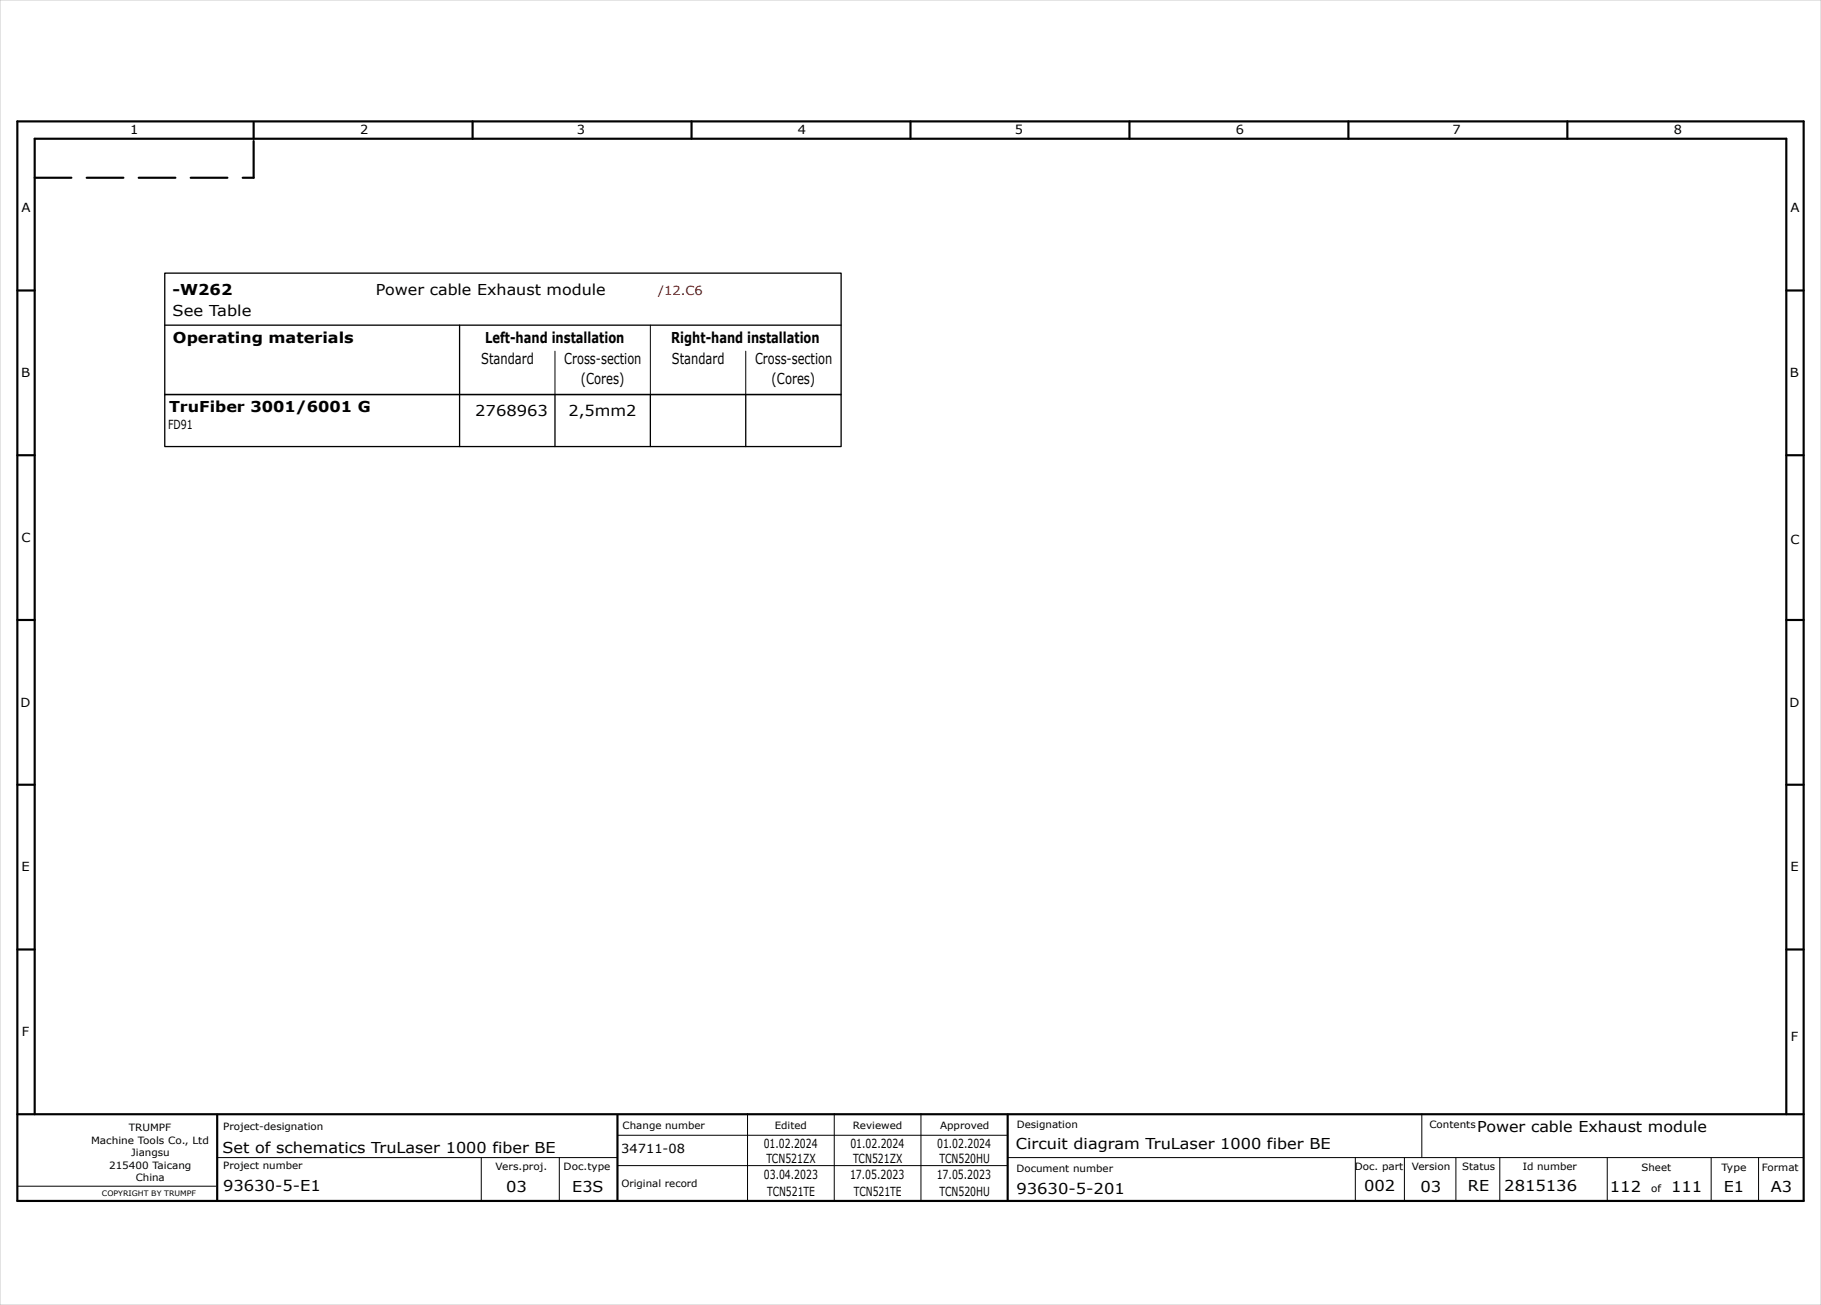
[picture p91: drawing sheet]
<svg xmlns="http://www.w3.org/2000/svg" width="420mm" height="301mm" viewBox="0 0 420 301" stroke-linecap="round" stroke-linejoin="round" font-family="sans-serif">
<defs><g id="words">
<g font-size="3.5">
<text x="39.8" y="68">-W262</text>
<text x="86.7" y="68">Power cable Exhaust module</text>
<text x="39.8" y="73">See Table</text>
<text x="39.9" y="79">Operating materials</text>
<text x="111" y="84">Standard</text>
<text x="111.9" y="79">Left-hand installation</text>
<text x="130.1" y="84">Cross-section</text>
<text x="154.8" y="79">Right-hand installation</text>
<text x="155" y="84">Standard</text>
<text x="174.1" y="84">Cross-section</text>
<text x="134" y="88.5">(Cores)</text>
<text x="178" y="88.5">(Cores)</text>
<text x="39" y="95">TruFiber 3001/6001 G</text>
<text x="109.6" y="96">2768963</text>
<text x="131.1" y="96">2,5mm2</text>
<text x="340.7" y="261">Power cable Exhaust module</text>
<text x="51.3" y="266">Set of schematics TruLaser 1000 fiber BE</text>
<text x="234.3" y="265">Circuit diagram TruLaser 1000 fiber BE</text>
<text x="51.5" y="274.7">93630-5-E1</text>
<text x="116.8" y="274.9">03</text>
<text x="132" y="274.9">E3S</text>
<text x="234.4" y="275.3">93630-5-201</text>
<text x="314.6" y="274.8">002</text>
<text x="327.6" y="274.9">03</text>
<text x="338.6" y="274.8">RE</text>
<text x="346.9" y="274.7">2815136</text>
<text x="371.3" y="275">112</text>
<text x="385.4" y="275">111</text>
<text x="397.6" y="275">E1</text>
<text x="408.4" y="275">A3</text>
</g>
<g font-size="2.9">
<text x="30" y="31">1</text>
<text x="83" y="31">2</text>
<text x="133.1" y="31">3</text>
<text x="184.1" y="31">4</text>
<text x="234.1" y="31">5</text>
<text x="285" y="31">6</text>
<text x="335" y="31">7</text>
<text x="386" y="31">8</text>
<text x="5" y="49">A</text>
<text x="413" y="49">A</text>
<text x="4.8" y="87">B</text>
<text x="412.8" y="87">B</text>
<text x="38.8" y="99">FD91</text>
<text x="5" y="125">C</text>
<text x="413" y="125.5">C</text>
<text x="4.8" y="163">D</text>
<text x="412.7" y="163">D</text>
<text x="5" y="201">E</text>
<text x="413" y="201">E</text>
<text x="5.1" y="239">F</text>
<text x="413" y="240">F</text>
<text x="143.3" y="266">34711-08</text>
<text x="176.1" y="264.9">01.02.2024</text>
<text x="176.8" y="268.4">TCN521ZX</text>
<text x="196.1" y="264.9">01.02.2024</text>
<text x="196.8" y="268.4">TCN521ZX</text>
<text x="216.1" y="264.9">01.02.2024</text>
<text x="216.7" y="268.4">TCN520HU</text>
<text x="176.2" y="271.9">03.04.2023</text>
<text x="176.9" y="275.9">TCN521TE</text>
<text x="196" y="271.9">17.05.2023</text>
<text x="196.9" y="275.9">TCN521TE</text>
<text x="216" y="271.9">17.05.2023</text>
<text x="216.7" y="275.9">TCN520HU</text>
</g>
<text font-size="2.9" fill="#b60000" x="151.8" y="68">/12.C6</text>
<g font-size="2.3">
<text x="21" y="263.8">Machine Tools Co., Ltd</text>
<text x="29.7" y="260.8">TRUMPF</text>
<text x="51.5" y="260.7">Project-designation</text>
<text x="143.6" y="260.4">Change number</text>
<text x="178.7" y="260.4">Edited</text>
<text x="196.7" y="260.4">Reviewed</text>
<text x="216.8" y="260.4">Approved</text>
<text x="234.5" y="260.2">Designation</text>
<text x="329.7" y="260.1">Contents</text>
<text x="25.2" y="269.6">215400 Taicang</text>
<text x="30.3" y="266.7">Jiangsu</text>
<text x="51.5" y="269.7">Project number</text>
<text x="114.3" y="269.9">Vers.proj.</text>
<text x="130" y="269.9">Doc.type</text>
<text x="312.5" y="269.8">Doc. part</text>
<text x="325.6" y="269.9">Version</text>
<text x="337.3" y="269.8">Status</text>
<text x="351.2" y="269.8">Id number</text>
<text x="406.4" y="270">Format</text>
<text x="31.3" y="272.5">China</text>
<text x="143.3" y="273.9">Original record</text>
<text x="234.4" y="270.3">Document number</text>
<text x="378.6" y="270">Sheet</text>
<text x="380.8" y="275">of</text>
<text x="397" y="270">Type</text>
</g>
<text font-size="1.7" x="23.5" y="275.8">COPYRIGHT BY TRUMPF</text>
</g></defs>
<g fill="none" stroke="#000" stroke-width=".5">
<path d="M4 28h412v249h-412zM58.5 28.2v3.8M109 28v4M159.5 28v4M210 28v4M260.5 28v4M311 28v4M361.5 28v4M4 67h4M412 67h4M4 105h4M412 105h4"/>
<path d="M4 143h4M412 143h4M4 181h4M412 181h4M4 219h4M412 219h4M4 257h412M8 257v-225h404v225M50.1 257.1v19.8M142.4 257.2v19.8M232.4 257.1v19.7"/>
</g>
<g fill="none" stroke="#000" stroke-width=".23">
<path d="M150 75v16M128 81v10M172 81v10M172.4 256.9v20M192.4 256.9v20M212.4 256.9v20M327.9 256.9v10M4.1 273.6h45.7M50.1 267h92.2M111 267v10M129 267v10M142.4 261.9h90"/>
<path d="M142.4 268.9h90M232.5 267h183.5M312.6 267v10M323.9 267.1v10M335.8 267.1v10M345.9 267v10.1M370.7 267v9.8M394.7 267.1v10M405.6 267v10"/>
</g>
<path d="M8 41h50.5M58.5 41v-8.8" fill="none" stroke="#000" stroke-width=".5" stroke-dasharray="8.5 3.5"/>
<path d="M0 0h420v301h-420z" fill="none" stroke="#c9c9c9" stroke-width=".23"/>
<path d="M38 63h156v28h-156zM38 75h156M106 75v28M38 91h156v12h-156zM128 91v12M150 91v12M172 91v12" fill="none" stroke="#000" stroke-width=".3"/>
<use href="#words"/>
</svg>
